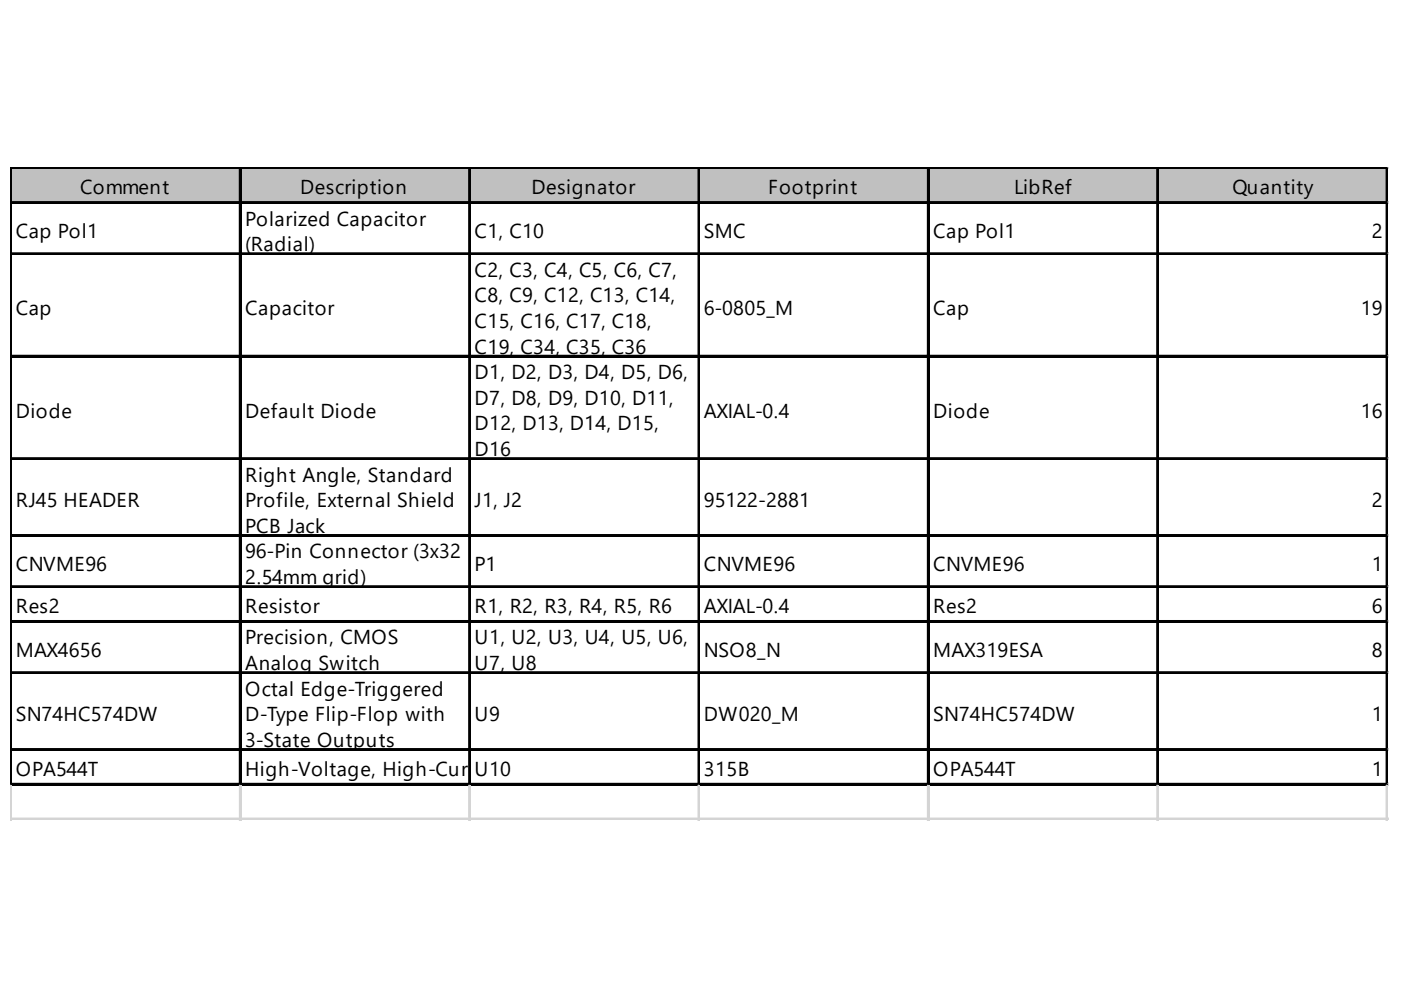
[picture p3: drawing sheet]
<svg xmlns="http://www.w3.org/2000/svg" width="297mm" height="210mm" viewBox="0 0 297 210" stroke-linecap="round" stroke-linejoin="round" font-family="sans-serif">
<defs><g id="words">
<g font-size="4.3">
<text x="17" y="41.2">Comment</text>
<text x="63.7" y="41.2">Description</text>
<text x="112.7" y="41.2">Designator</text>
<text x="162.9" y="41.2">Footprint</text>
<text x="215" y="41.2">LibRef</text>
<text x="261.3" y="41.2">Quantity</text>
<text x="52" y="47.8">Polarized Capacitor</text>
<text x="3.4" y="50.5">Cap Pol1</text>
<text x="52" y="53.2">(Radial)</text>
<text x="100.6" y="50.5">C1, C10</text>
<text x="149.2" y="50.5">SMC</text>
<text x="197.9" y="50.5">Cap Pol1</text>
<text x="290.8" y="50.5">2</text>
<text x="100.6" y="58.7">C2, C3, C4, C5, C6, C7,</text>
<text x="100.6" y="64.1">C8, C9, C12, C13, C14,</text>
<text x="3.4" y="66.8">Cap</text>
<text x="52" y="66.8">Capacitor</text>
<text x="100.6" y="69.5">C15, C16, C17, C18,</text>
<text x="149.2" y="66.8">6-0805_M</text>
<text x="197.9" y="66.8">Cap</text>
<text x="288.5" y="66.8">19</text>
<text x="100.6" y="75">C19, C34, C35, C36</text>
<text x="100.6" y="80.4">D1, D2, D3, D4, D5, D6,</text>
<text x="3.4" y="88.5">Diode</text>
<text x="52" y="88.5">Default Diode</text>
<text x="100.6" y="85.8">D7, D8, D9, D10, D11,</text>
<text x="149.2" y="88.5">AXIAL-0.4</text>
<text x="197.9" y="88.5">Diode</text>
<text x="288.5" y="88.5">16</text>
<text x="100.6" y="91.3">D12, D13, D14, D15,</text>
<text x="100.6" y="96.7">D16</text>
<text x="3.4" y="107.5">RJ45 HEADER</text>
<text x="52" y="102.1">Right Angle, Standard</text>
<text x="52" y="107.5">Profile, External Shield</text>
<text x="100.6" y="107.5">J1, J2</text>
<text x="149.2" y="107.5">95122-2881</text>
<text x="290.8" y="107.5">2</text>
<text x="52" y="113">PCB Jack</text>
<text x="52" y="118.4">96-Pin Connector (3x32</text>
<text x="3.4" y="121.1">CNVME96</text>
<text x="52" y="123.8">2.54mm grid)</text>
<text x="100.6" y="121.1">P1</text>
<text x="149.2" y="121.1">CNVME96</text>
<text x="197.9" y="121.1">CNVME96</text>
<text x="290.8" y="121.1">1</text>
<text x="3.4" y="130">Res2</text>
<text x="52" y="130">Resistor</text>
<text x="100.6" y="130">R1, R2, R3, R4, R5, R6</text>
<text x="149.2" y="130">AXIAL-0.4</text>
<text x="197.9" y="130">Res2</text>
<text x="290.8" y="130">6</text>
<text x="52" y="136.6">Precision, CMOS</text>
<text x="100.6" y="136.6">U1, U2, U3, U4, U5, U6,</text>
<text x="3.4" y="139.4">MAX4656</text>
<text x="52" y="142.1">Analog Switch</text>
<text x="100.6" y="142.1">U7, U8</text>
<text x="149.2" y="139.4">NSO8_N</text>
<text x="197.9" y="139.4">MAX319ESA</text>
<text x="290.8" y="139.4">8</text>
<text x="52" y="147.5">Octal Edge-Triggered</text>
<text x="3.4" y="152.9">SN74HC574DW</text>
<text x="52" y="152.9">D-Type Flip-Flop with</text>
<text x="100.6" y="152.9">U9</text>
<text x="149.2" y="152.9">DW020_M</text>
<text x="197.9" y="152.9">SN74HC574DW</text>
<text x="290.8" y="152.9">1</text>
<text x="52" y="158.4">3-State Outputs</text>
<text x="3.4" y="164.6">OPA544T</text>
<text x="52" y="164.6">High-Voltage, High-Curr</text>
<text x="100.6" y="164.6">U10Operational Amplifie315B</text>
<text x="100.9" y="164.6">ent</text>
<text x="150.1" y="164.6">r</text>
<text x="197.9" y="164.6">OPA544T</text>
<text x="290.8" y="164.6">1</text>
</g>
</g></defs>
<path d="M2.5 35.8h291.8v7.4h-291.8z" fill="#c0c0c0"/>
<g fill="none" stroke="#000" stroke-width=".39">
<path d="M2.2 35.5v131.1M2.4 35.5v131.1M2.6 35.5h291.7M2.6 35.7h291.7M50.8 35.8v130.8M51 35.8v130.8M99.5 35.8v130.8M99.6 35.8v130.8M148.1 35.8v130.8M148.3 35.8v130.8M196.7 35.8v130.8M196.9 35.8v130.8"/>
<path d="M245.3 35.8v130.8M245.5 35.8v130.8M294 35.8v130.8M294.2 35.8v130.8M2.6 42.8h291.7M2.6 43h291.7M2.6 53.7h291.7M2.6 53.9h291.7M2.6 75.4h291.7M2.6 75.6h291.7M2.6 97.1h291.7M2.6 97.3h291.7"/>
<path d="M2.6 113.4h291.7M2.6 113.6h291.7M2.6 124.3h291.7M2.6 124.5h291.7M2.6 131.6h291.7M2.6 131.8h291.7M2.6 142.5h291.7M2.6 142.7h291.7M2.6 158.8h291.7M2.6 159h291.7M2.6 166.2h291.7M2.6 166.4h291.7"/>
</g>
<g fill="none" stroke="#d4d4d4" stroke-width=".39">
<path d="M294.3 35.5h.1M2.2 166.6v7.4M2.4 166.6v7.4M50.8 166.6v7.4M51 166.6v7.4M99.5 166.6v7.4M99.6 166.6v7.4M148.1 166.6v7.4M148.3 166.6v7.4M196.7 166.6v7.4M196.9 166.6v7.4M245.3 166.6v7.4"/>
<path d="M245.5 166.6v7.4M294 166.6v7.4M294.2 166.6v7.4"/>
</g>
<path d="M294.3 35.5l.1 .3z" fill="#d4d4d4"/>
<path d="M294.3 42.8h.1" fill="none" stroke="#d4d4d4" stroke-width=".39"/>
<path d="M294.3 42.8l.1 .4z" fill="#d4d4d4"/>
<path d="M294.3 53.7h.1" fill="none" stroke="#d4d4d4" stroke-width=".39"/>
<path d="M294.3 53.7l.1 .4z" fill="#d4d4d4"/>
<path d="M294.3 75.4h.1" fill="none" stroke="#d4d4d4" stroke-width=".39"/>
<path d="M294.3 75.4l.1 .4z" fill="#d4d4d4"/>
<path d="M294.3 97.1h.1" fill="none" stroke="#d4d4d4" stroke-width=".39"/>
<path d="M294.3 97.1l.1 .4z" fill="#d4d4d4"/>
<path d="M294.3 113.4h.1" fill="none" stroke="#d4d4d4" stroke-width=".39"/>
<path d="M294.3 113.4l.1 .4z" fill="#d4d4d4"/>
<path d="M294.3 124.3h.1" fill="none" stroke="#d4d4d4" stroke-width=".39"/>
<path d="M294.3 124.3l.1 .4z" fill="#d4d4d4"/>
<path d="M294.3 131.6h.1" fill="none" stroke="#d4d4d4" stroke-width=".39"/>
<path d="M294.3 131.6l.1 .4z" fill="#d4d4d4"/>
<path d="M294.3 142.5h.1" fill="none" stroke="#d4d4d4" stroke-width=".39"/>
<path d="M294.3 142.5l.1 .4z" fill="#d4d4d4"/>
<path d="M294.3 158.8h.1" fill="none" stroke="#d4d4d4" stroke-width=".39"/>
<path d="M294.3 158.8l.1 .4z" fill="#d4d4d4"/>
<path d="M294.3 166.2h.1" fill="none" stroke="#d4d4d4" stroke-width=".39"/>
<path d="M294.3 166.2l.1 .4z" fill="#d4d4d4"/>
<path d="M2.2 173.5h292.2M2.2 173.7h292.2" fill="none" stroke="#d4d4d4" stroke-width=".39"/>
<use href="#words"/>
</svg>
